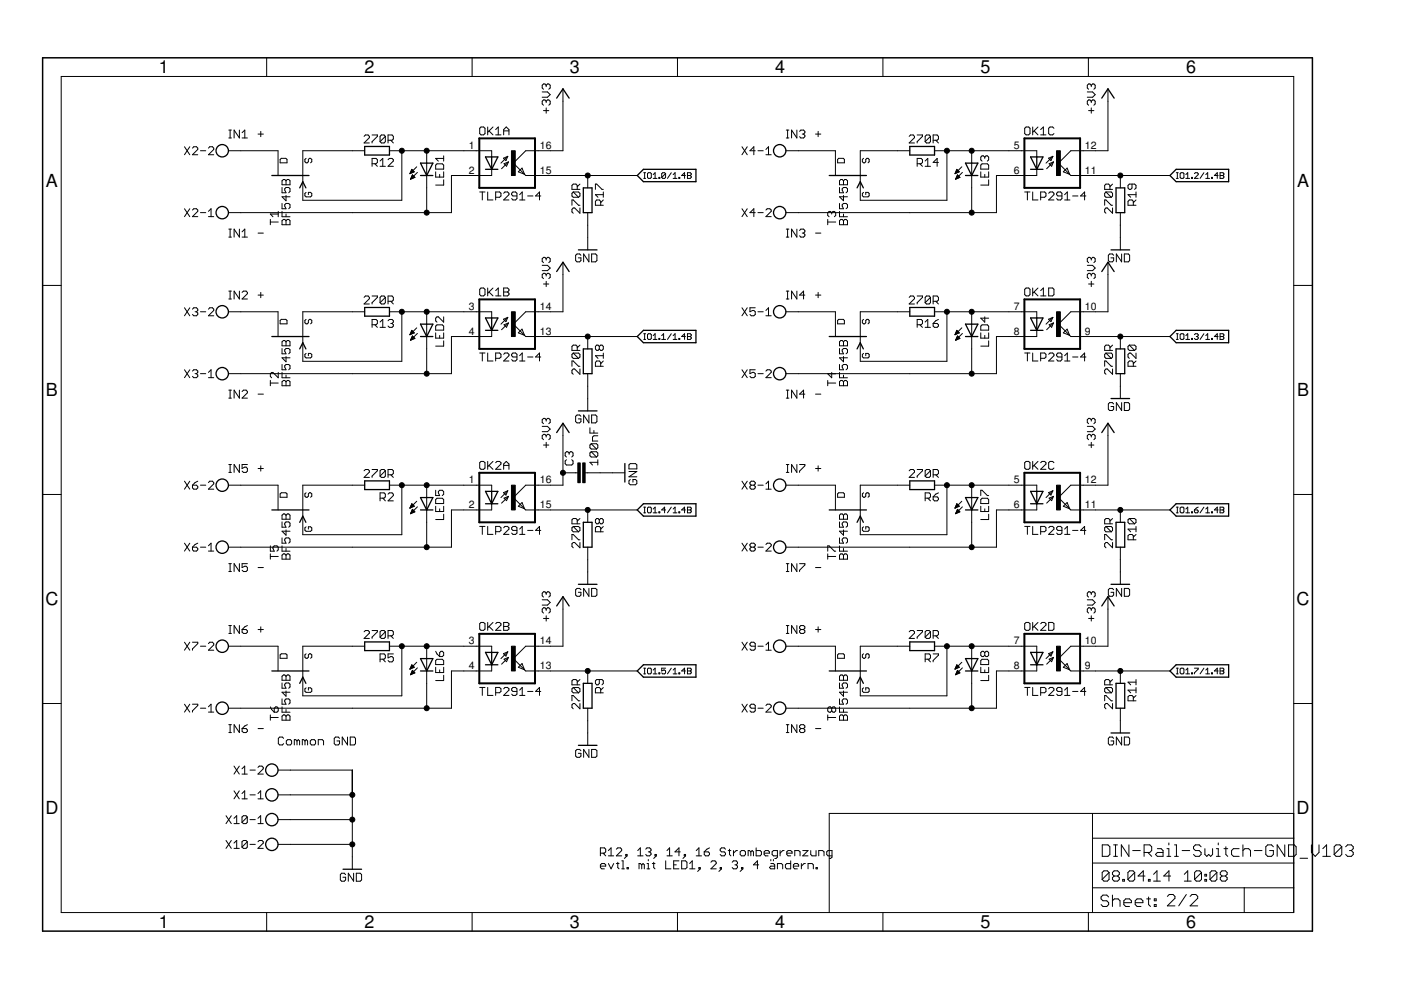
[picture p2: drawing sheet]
<svg xmlns="http://www.w3.org/2000/svg" width="297mm" height="210mm" viewBox="0 0 297 210" stroke-linecap="round" stroke-linejoin="round" font-family="sans-serif">
<defs><g id="words">
<g font-size="3.8">
<text x="33.7" y="15.6">1</text>
<text x="77.3" y="15.6">2</text>
<text x="120.8" y="15.6">3</text>
<text x="164.4" y="15.6">4</text>
<text x="207.9" y="15.6">5</text>
<text x="251.5" y="15.6">6</text>
<text x="9.7" y="39.7">A</text>
<text x="275" y="39.7">A</text>
<text x="9.7" y="84">B</text>
<text x="275" y="84">B</text>
<text x="9.6" y="128.3">C</text>
<text x="274.9" y="128.3">C</text>
<text x="9.6" y="172.7">D</text>
<text x="274.9" y="172.7">D</text>
<text x="33.7" y="196.8">1</text>
<text x="77.3" y="196.8">2</text>
<text x="120.8" y="196.8">3</text>
<text x="164.4" y="196.8">4</text>
<text x="207.9" y="196.8">5</text>
<text x="251.5" y="196.8">6</text>
</g>
<g font-size="2.2">
<text x="99.4" y="31.6">1</text>
<text x="114.5" y="31.6">16</text>
<text x="214.9" y="31.6">5</text>
<text x="230" y="31.6">12</text>
<text x="99.4" y="36.8">2</text>
<text x="114.5" y="36.8">15</text>
<text x="214.9" y="36.8">6</text>
<text x="230" y="36.8">11</text>
<text x="99.4" y="65.7">3</text>
<text x="114.5" y="65.7">14</text>
<text x="214.9" y="65.7">7</text>
<text x="230" y="65.7">10</text>
<text x="99.4" y="71">4</text>
<text x="114.5" y="71">13</text>
<text x="214.9" y="71">8</text>
<text x="230" y="71">9</text>
<text x="99.4" y="102.5">1</text>
<text x="99.4" y="107.8">2</text>
<text x="114.5" y="107.8">15</text>
<text x="114.5" y="102.5">16</text>
<text x="214.9" y="102.5">5</text>
<text x="214.9" y="107.8">6</text>
<text x="230" y="107.8">11</text>
<text x="230" y="102.5">12</text>
<text x="99.4" y="136.6">3</text>
<text x="114.5" y="136.6">14</text>
<text x="214.9" y="136.6">7</text>
<text x="230" y="136.6">10</text>
<text x="99.4" y="141.9">4</text>
<text x="114.5" y="141.9">13</text>
<text x="214.9" y="141.9">8</text>
<text x="230" y="141.9">9</text>
</g>
</g></defs>
<g fill="none" stroke="#000" stroke-width=".21">
<path d="M13 16.2h261.3v177.3h-261.3zM56.5 12.3v3.9M100.1 12.3v3.9M115 19.5h1.1l.5 .6-.5 .5h-1.1M115.8 18.1v.3M115.8 18.1l-.3-.3h-.3l-.2 .3v.5l.2 .3M115.8 18.1l.3-.3h.3l.2 .3v.5l-.2 .3M119.4 18.8v13.2h-7.9l-2.7 2.6 2.7 2.6h23.6M143.6 12.3v3.9M187.2 12.3v3.9M230.5 19.5h1.1l.6 .6-.6 .5h-1.1M230.8 12.3v3.9"/>
<path d="M231.4 18.1l-.3-.3h-.3l-.3 .3v.5l.3 .3M231.4 18.1l.2-.3h.3l.3 .3v.5l-.3 .3M231.4 18.1v.3M234.9 18.8v13.2h-7.9l-2.6 2.6 2.6 2.6h21.1M39.1 31.1l1.1 1.7M40.2 31.1l-1.1 1.7M40.8 31.4l.3-.3h.6l.2 .3v.3l-1.1 1.1h1.1M42.5 32h1.1M44.2 31.4l.3-.3h.5l.3 .3v.3l-1.1 1.1h1.1M48.4 32h10.5v5.2M48.5 29.3h.6M48.5 27.6h.6"/>
<path d="M48.8 27.6v1.7M50.8 27.6v1.7l-1.2-1.7v1.7M51.3 28.1l.6-.5v1.7M51.3 29.3h1.2M54.7 28.4h1.1M55.3 27.9v1.1M59.4 33.8l.2-.2h1l.3 .2v.7h-1.5zM59.8 38.3l.3-.2h.3l.2 .2 .3-.2h.3l.3 .2v.9h-1.7zM59.8 39.8v1.1h.8l-.2-.6v-.3l.2-.2h.6l.3 .2v.6l-.3 .3M60.6 38.3v.9M64.9 33.6l-.3 .2v.5l.3 .2 .5-.2v-.5l.2-.2 .5 .2v.5l-.3 .2M77.2 28.9l.3-.3h.5l.3 .3v.3l-1.1 1.1h1.1"/>
<path d="M77.3 32h-13.1v10.5h21v-10.5M78.9 28.6h1.1v.3l-1.1 1.1v.3M78.9 34.7h.8l.3-.3v-.5l-.3-.3h-.8v1.7M79.5 34.7l.5 .6M80.6 34.1l.6-.5v1.7M80.6 35.3h1.1M81.7 28.9v1.1l-.3 .3h-.5l-.3-.3M81.7 28.9l-.3-.3h-.5l-.3 .3v1.1M81.7 28.9l-1.1 1.1M82.3 29.7h.8l.3-.2v-.6l-.3-.3h-.8v1.7M82.3 33.9l.2-.3h.6l.3 .3v.2l-1.1 1.2h1.1M82.6 32h21.6v1.3"/>
<path d="M82.8 29.7l.6 .6M87 36.7h.1M87 36.6h.4M87.1 36.5h.6M87.1 38h.1M87.1 37.9h.3M87.1 36.4h.7M87.2 36.2h.4M87.2 37.7h.5M87.2 37.6h.7M87.2 36.1h.3M87.3 36h.1"/>
<path d="M87.3 37.5h.5M87.3 35.9l.5 .5-.9 .4zM87.3 37.4h.4M87.4 37.2h.2M87.4 37.1h.1M87.4 37.1l-.4 .9M87.4 37.1l.6 .5-1 .4M88.3 35.4l-1.4 1.4M88.5 36.6l-1.5 1.4M90.5 32v13.1M92.4 36.4v1.1h1.7v-1.1M92.6 34.7h1.2l.3 .3v.9h-1.7v-.9z"/>
<path d="M93.2 37v.5M94.1 33.6h-1.7l.5 .6M94.1 38.1v1.1h-1.7M94.1 33v1.2M101.7 27.2l.3-.3h.5l.3 .3v1.1l-.3 .3h-.5l-.3-.3zM103.4 26.9v1.7M103.7 27.7l.8 .9M104.2 35.9v1.3h-8.5v7.9h-47.3M104.5 26.9l-1.1 1.1M105.1 28.6h1.1M105.1 27.5l.5-.6v1.7M106.7 33.5l1-.4-.4 1z"/>
<path d="M106.8 28.6v-1.1l.5-.6 .6 .6v1.1M106.8 27.7h1.1M106.9 34.7l.9-.4-.4 .9zM107.7 33.1l-1.5 1.5M107.8 34.3l-1.5 1.5M110.7 35.6l.5 1.4-1.3-.6zM115.2 23.5h1.2M115.8 21.5v.3M115.8 22.9v1.1M115.8 21.5l-.3-.3h-.3l-.2 .3v.5l.2 .3M115.8 21.5l.3-.3h.3l.2 .3v.5l-.2 .3M123 39l-.6 .6"/>
<path d="M124.6 37.2v2.6M136.5 37.8h.4M136.5 36.6h.4M136.7 36.6v1.2M137.5 36.6h.4l.2 .2v.8l-.2 .2h-.4l-.2-.2v-.8zM138.5 37l.4-.4v1.2M138.5 37.8h.8M139.7 37.6h.2v.2h-.2zM141.1 36.8v.8l-.2 .2h-.4l-.2-.2M141.1 36.8l-.2-.2h-.4l-.2 .2v.8M141.1 36.8l-.8 .8M142.3 36.6l-.8 1.2"/>
<path d="M142.7 37.8h.8M142.7 37l.4-.4v1.2M143.9 37.6h.2v.2h-.2zM145.3 37.2h-.8l.6-.6v1.2M145.8 36.6h.5l.3 .2-.3 .4 .3 .4-.3 .2h-.5zM145.8 37.2h.5M157.3 31.1l1.1 1.7M158.4 31.1l-1.1 1.7M160.1 32h-1.1l.8-.9v1.7M160.7 32h1.1M162.4 32.8h1.1M162.4 31.7l.5-.6v1.7"/>
<path d="M166.6 32h10.5v5.2M166.7 29.3h.6M166.7 27.6h.6M167 27.6v1.7M169 27.6v1.7l-1.2-1.7v1.7M169.5 27.9l.3-.3h.6l.2 .3v.2l-.2 .3M170.1 28.4h.3M170.4 28.4l.2 .3v.3l-.2 .3h-.6l-.3-.3M172.9 28.4h1.1M173.5 27.9v1.1M177.6 33.8l.2-.2h1l.2 .2v.7h-1.4zM178 39.8v1.1h.8l-.2-.9 .2-.2h.6l.3 .2v.6l-.3 .3"/>
<path d="M178 38.3l.3-.2h.3l.2 .2 .3-.2h.3l.3 .2v.9h-1.7zM178.8 38.3v.9M183.1 33.6l-.3 .2v.5l.5 .2 .3-.2v-.5l.4-.2 .3 .2v.5l-.3 .2M192.8 28.9l.2-.3h.6l.3 .3v.3l-1.1 1.1h1.1M192.9 32h-10.5v10.5h18.4v-10.5M194.5 28.6h1.1v.3l-1.1 1.1v.3M194.5 34.7h.8l.3-.3v-.5l-.3-.3h-.8v1.7M195 34.7l.6 .6M196.2 35.3h1.1M196.2 34.1l.5-.5v1.7M197.3 28.9v1.1l-.3 .3h-.6l-.2-.3M197.3 28.9l-.3-.3h-.6l-.2 .3v1.1"/>
<path d="M197.3 28.9l-1.1 1.1M197.8 29.7h.9l.3-.2v-.6l-.3-.3h-.9v1.7M198.1 32h21.7v1.3M198.4 29.7l.6 .6M199 34.4h-1.2l.9-.8v1.7M202.5 36.7h.2M202.6 36.6h.4M202.6 38h.1M202.6 36.5h.7M202.7 37.9h.2M202.7 36.4h.6M202.7 37.7h.5"/>
<path d="M202.7 36.2h.5M202.8 37.6h.7M202.8 36.1h.3M202.8 37.5h.6M202.8 36h.1M202.9 35.9l.5 .5-.9 .4zM202.9 37.4h.4M202.9 37.2h.3M203 37.1h.1M203 37.1l-.4 .9M203 37.1l.5 .5M203.5 37.6l-.9 .4"/>
<path d="M203.9 35.4l-1.4 1.4M204 36.6l-1.4 1.4M206 32v13.1M207.9 36.4v1.1h1.7v-1.1M208.2 34.7h1.1l.3 .3v.9h-1.7v-.9zM208.8 33.3l.3-.3h.2l.3 .3v.6l-.3 .3M208.8 33.3l-.3-.3h-.3l-.3 .3v.6l.3 .3M208.8 33.3v.3M208.8 37v.5M209.6 38.1v1.1h-1.7M217.3 27.2l.3-.3h.5l.3 .3v1.1l-.3 .3h-.5l-.3-.3zM218.9 26.9v1.7"/>
<path d="M219.2 27.7l.9 .9M219.8 35.9v1.3h-8.5v7.9h-44.7M220.1 26.9l-1.2 1.1M220.6 28.6h1.2M220.6 27.5l.6-.6v1.7M222.3 33.5l.9-.4-.4 1zM222.4 34.7l1-.4-.4 .9zM223.2 33.1l-1.4 1.5M223.4 34.3l-1.5 1.5M223.5 27.2l-.3-.3h-.6l-.3 .3v1.1l.3 .3h.6l.3-.3M225.4 36.4l.9-.8 .5 1.4zM230.8 23.5h1.1"/>
<path d="M231.4 21.5l-.3-.3h-.3l-.3 .3v.5l.3 .3M231.4 21.5l.2-.3h.3l.3 .3v.5l-.3 .3M231.4 21.5v.3M231.4 22.9v1.1M235.9 39l-.6 .6M237.5 37.2v2.6M240 39v.9l-.3 .3h-.3l-.2-.3v-.6l.2-.3h1.2l.3 .3v.6l-.3 .3M249.4 37.8h.4M249.4 36.6h.4M249.6 36.6v1.2M250.2 36.8l.2-.2h.4l.2 .2v.8l-.2 .2h-.4l-.2-.2zM251.4 37.8h.8"/>
<path d="M251.4 37l.4-.4v1.2M252.6 37.6h.2v.2h-.2zM253.2 36.8l.2-.2h.5l.1 .2v.2l-.8 .8h.8M255.2 36.6l-.8 1.2M255.7 37.8h.8M255.7 37l.4-.4v1.2M256.9 37.6h.2v.2h-.2zM258.3 37.2h-.8l.6-.6v1.2M258.7 36.6h.6l.2 .2-.2 .4 .2 .4-.2 .2h-.6zM258.7 37.2h.6M39.1 44.3l1.1 1.6M40.2 44.3l-1.1 1.6"/>
<path d="M40.8 44.5l.3-.2h.6l.2 .2v.3l-1.1 1.1h1.1M42.5 45.1h1.1M44.2 45.9h1.1M44.2 44.8l.5-.5v1.6M48.5 50.3h.6M48.5 48.6h.6M48.8 48.6v1.7M50.8 48.6v1.7l-1.2-1.7v1.7M51.3 49.1l.6-.5v1.7M51.3 50.3h1.2M54.7 49.4h1.1M57.3 47.1h1.7"/>
<path d="M57.3 46.5v1.1M59 45.4h-1.7l.6 .6M59 44.8v1.2M59.8 46.8l.3-.3h.3l.2 .3 .3-.3h.3l.3 .3v.8h-1.7zM59.8 43.1v1.2h.8l-.2-.6v-.3l.2-.3h.6l.3 .3v.6l-.3 .3M59.8 44.8v1.2h1.7M60.6 41.4v1.2l-.8-.9h1.7M60.6 45.4v.6M60.6 46.8v.8M64.9 40.8l-.3 .2v.5l.3 .2h.9l.3-.2v-.5l-.3-.2h-.4v.5M101.7 40.7h1.1M102.3 40.7v1.7"/>
<path d="M103.4 40.7v1.7h1.1M105.1 41.8h.8l.3-.2v-.6l-.3-.3h-.8v1.7M106.8 41l.3-.3h.5l.3 .3v.3l-1.1 1.1h1.1M109.6 41.6h-.8l-.3-.3v-.3l.3-.3h.5l.3 .3v1.1l-.3 .3h-.5l-.3-.3M110.2 42.4h1.1M110.2 41.3l.5-.6v1.7M111.9 41.6h1.1M114.7 41.6h-1.1l.8-.9v1.7M115 56.3h1.1l.5 .5-.5 .6h-1.1M115.8 54.9v.2M115.8 58.2v.3M115.8 59.6v1.2"/>
<path d="M115.8 54.9l-.3-.3h-.3l-.2 .3v.5l.2 .3M115.8 58.2l-.3-.2h-.3l-.2 .2v.6l.2 .3M115.8 54.9l.3-.3h.3l.2 .3v.5l-.2 .3M115.8 58.2l.3-.2h.3l.2 .2v.6l-.2 .3M119.4 55.6v10.5h-7.9l-2.7 2.6 2.7 2.7h23.6M121.3 43.5v-1.1h.2l1.2 1.1h.3M121.5 40.7h1.2l.3 .3v.6l-.3 .2M121.5 40.7l-.2 .3v.6l.2 .2h1.2M121.5 40.7l1.2 1.1M122.4 40.2v-.9l-.3-.3h-.6l-.2 .3v.9h1.7M123 44.1v1.1l-1.2-1.1h-.3l-.2 .3v.5l.2 .3M123.2 54.1l-.3-.3h-.6l-.3 .3v1.1l.3 .3h.6l.3-.3v-.5h-.6"/>
<path d="M124.6 45.1v7.9M124.9 53.8v1.7l-1.2-1.7v1.7M125.4 53.8h.9l.3 .3v1.1l-.3 .3h-.9zM126.2 40.2v-1.2h.3l1.1 1.2h.3M127.4 43.5v-.8l-.3-.3h-.6l-.3 .3v.8h1.7M127.9 42.4l-.5 .6M127.9 41.3h-1.7l.6 .5M127.9 40.7v1.1M157.3 44.3l1.1 1.6M158.4 44.3l-1.1 1.6M160.1 45.1h-1.1l.8-.8v1.6M160.7 45.1h1.1"/>
<path d="M162.4 44.5l.3-.2h.5l.3 .2v.3l-1.1 1.1h1.1M166.7 50.3h.6M166.7 48.6h.6M167 48.6v1.7M169 48.6v1.7l-1.2-1.7v1.7M169.5 48.9l.3-.3h.6l.2 .3v.2l-.2 .3M170.1 49.4h.3M170.4 49.4l.2 .3v.3l-.2 .3h-.6l-.3-.3M172.9 49.4h1.1M175.5 47.1h1.7M175.5 46.5v1.1M176.3 45.1l-.2-.3h-.3l-.3 .3v.6l.3 .3"/>
<path d="M176.3 45.1l.3-.3h.3l.3 .3v.6l-.3 .3M176.3 45.1v.3M178 46.8l.3-.3h.3l.2 .3 .3-.3h.3l.3 .3v.8h-1.7zM178 44.8v1.2h1.7M178 43.1v1.2h.8l-.2-.9 .2-.3h.6l.3 .3v.6l-.3 .3M178.8 41.4v1.2l-.8-.9h1.7M178.8 45.4v.6M178.8 46.8v.8M183.1 40.8l-.3 .2v.5l.3 .2h.9l.3-.2v-.5l-.3-.2h-.4v.5M217.3 40.7h1.1M217.8 40.7v1.7M218.9 40.7v1.7h1.2"/>
<path d="M220.6 41.8h.9l.3-.2v-.6l-.3-.3h-.9v1.7M222.3 41l.3-.3h.6l.3 .3v.3l-1.2 1.1h1.2M225.1 41.6h-.8l-.3-.3v-.3l.3-.3h.6l.2 .3v1.1l-.2 .3h-.6l-.3-.3M225.7 42.4h1.1M225.7 41.3l.6-.6v1.7M227.4 41.6h1.1M230.2 41.6h-1.1l.9-.9v1.7M230.5 56.3h1.1l.6 .5-.6 .6h-1.1M231.4 54.9v.2M231.4 58.2v.3M231.4 59.6v1.2M231.4 54.9l-.3-.3h-.3l-.3 .3v.5l.3 .3"/>
<path d="M231.4 58.2l-.3-.2h-.3l-.3 .2v.6l.3 .3M231.4 54.9l.2-.3h.3l.3 .3v.5l-.3 .3M231.4 58.2l.2-.2h.3l.3 .2v.6l-.3 .3M234.2 43.5v-1.1h.3l1.1 1.1h.3M234.5 40.7h1.1l.3 .3v.6l-.3 .2M234.5 40.7l-.3 .3v.6l.3 .2h1.1M234.5 40.7l1.1 1.1M234.9 55.6v10.5h-7.9l-2.6 2.6 2.6 2.7h21.1M235.3 40.2v-.9l-.3-.3h-.5l-.3 .3v.9h1.7M235.9 44.1v1.1l-1.1-1.1h-.3l-.3 .3v.5l.3 .3M236.1 54.1l-.3-.3h-.5l-.3 .3v1.1l.3 .3h.5l.3-.3v-.5h-.6M237.5 45.1v7.9"/>
<path d="M237.8 53.8v1.7l-1.1-1.7v1.7M238.4 53.8h.8l.3 .3v1.1l-.3 .3h-.8zM240.3 43.5v-.8l-.3-.3h-.6l-.2 .3v.8h1.7M240.9 41.3h-1.7l.5 .5M240.9 42.4l-.6 .6M240.9 40.7v1.1M9 60.5h4M39.1 78.4l1.1 1.7M39.1 65.3l1.1 1.7M40.2 78.4l-1.1 1.7M40.2 65.3l-1.1 1.7M40.8 78.7l.3-.3h.6l.2 .3v.3l-.2 .2"/>
<path d="M40.8 65.6l.3-.3h.6l.2 .3v.2l-.2 .3M41.4 79.2h.3M41.4 66.1h.3M41.7 79.2l.2 .3v.3l-.2 .3h-.6l-.3-.3M41.7 66.1l.2 .3v.3l-.2 .3h-.6l-.3-.3M42.5 79.2h1.1M42.5 66.1h1.1M44.2 79l.5-.6v1.7M44.2 65.6l.3-.3h.5l.3 .3v.2l-1.1 1.2h1.1M48.4 66.1h10.5v5.3M48.5 63.4h.6M48.5 61.7h.6"/>
<path d="M48.8 61.7v1.7M50.8 61.7v1.7l-1.2-1.7v1.7M51.3 62l.3-.3h.6l.3 .3v.3l-1.2 1.1h1.2M54.7 62.6h1.1M55.3 62v1.1M59 79v1.1l-1.1-1.1h-.3l-.3 .2v.6l.3 .3M59.4 67.9l.2-.2h1l.3 .2v.8h-1.5zM59.8 72.5l.3-.3h.3l.2 .3 .3-.3h.3l.3 .3v.8h-1.7zM59.8 73.9v1.1h.8l-.2-.6v-.2l.2-.3h.6l.3 .3v.5l-.3 .3M59.8 77.3v1.1h.8l-.2-.6v-.2l.2-.3h.6l.3 .3v.5l-.3 .3M59.8 79v1.1h1.7M60.6 72.5v.8"/>
<path d="M60.6 75.6v1.1l-.8-.8h1.7M60.6 79.5v.6M64.9 67.7l-.3 .2v.5l.3 .3 .5-.3v-.5l.2-.2 .5 .2v.5l-.3 .3M64.9 74.9l-.3 .3v.4l.3 .3h.9l.3-.3v-.4l-.3-.3h-.4v.5M77.2 63.1l.3-.3h.5l.3 .3v.2l-1.1 1.2h1.1M77.3 66.1h-13.1v10.5h21v-10.5M78.9 62.8h1.1v.3l-1.1 1.1v.3M78.9 68.9h.8l.3-.3v-.6l-.3-.3h-.8v1.7M79.5 68.9l.5 .5M80.6 68.3l.6-.6v1.7M80.6 69.4h1.1M81.7 63.1l-.3-.3h-.5l-.3 .3v1.1"/>
<path d="M81.7 63.1v1.1l-.3 .3h-.5l-.3-.3M81.7 63.1l-1.1 1.1M82.3 63.9h.8l.3-.3v-.5l-.3-.3h-.8v1.7M82.3 68l.2-.3h.6l.3 .3v.3l-.3 .3M82.6 66.1h21.6v1.3M82.8 63.9l.6 .6M82.8 68.6h.3M83.1 68.6l.3 .3v.2l-.3 .3h-.6l-.2-.3M86.9 71h.1M87 70.8h.2M87 70.7h.5M87.1 72.1h.1"/>
<path d="M87.1 70.6h.7M87.1 72h.4M87.1 70.5h.6M87.2 71.8h.6M87.2 70.3h.4M87.2 71.7h.7M87.2 70.2h.3M87.3 70.1h.1M87.3 71.6h.5M87.3 70l.5 .6-.9 .4zM87.3 71.5h.4M87.4 71.3h.1"/>
<path d="M87.4 71.2l.6 .6-1 .3zM88.3 69.5l-1.4 1.5M88.5 70.7l-1.5 1.4M90.5 66.1v13.1M92.4 69.2l.2-.3h1.2l.3 .3v.8h-1.7zM92.4 70.6v1.1h1.7v-1.1M93.2 71.1v.6M94.1 67.2v1.1l-1.2-1.1h-.3l-.2 .3v.5l.2 .3M94.1 72.3v1.1h-1.7M101.7 74.8h1.1M102 61.1h.5l.3 .2v1.2l-.3 .2h-.5l-.3-.2v-1.2zM102.3 74.8v1.7"/>
<path d="M103.4 61.1v1.6M103.4 74.8v1.7h1.1M103.7 61.9l.8 .8M104.2 70v1.4h-8.5v7.8h-47.3M104.5 61.1l-1.1 1.1M105.1 76h.8l.3-.3v-.6l-.3-.3h-.8v1.7M105.1 62.7h1.1M105.1 61.6l.5-.5v1.6M106.7 67.7l1-.4-.4 .9zM106.8 61.1h.8l.3 .2v.3l-.3 .3 .3 .3v.3l-.3 .2h-.8zM106.8 75.1l.3-.3h.5l.3 .3v.3l-1.1 1.1h1.1M106.8 61.9h.8"/>
<path d="M106.9 68.9l.9-.4-.4 .9zM107.7 67.3l-1.5 1.4M107.8 68.5l-1.5 1.4M109.6 75.7h-.8l-.3-.3v-.3l.3-.3h.5l.3 .3v1.1l-.3 .3h-.5l-.3-.3M110.2 75.4l.5-.6v1.7M110.2 76.5h1.1M110.7 69.8l.5 1.3-1.3-.5zM111.9 75.7h1.1M114.7 75.7h-1.1l.8-.9v1.7M115.2 60.2h1.2M121.3 77.7v-1.2h.2l1.2 1.2h.3M121.5 74.9h1.2l.3 .2v.6l-.3 .3"/>
<path d="M121.5 74.9l-.2 .2v.6l.2 .3h1.2M121.5 74.9l1.2 1.1M122.4 74.3v-.9l-.3-.2h-.6l-.2 .2v.9h1.7M123 78.2v1.2l-1.2-1.2h-.3l-.2 .3v.6l.2 .3M123 73.2l-.6 .5M124.6 71.4v2.6M124.6 79.2v7.9M127.1 73.4l-.3-.2h-.3l-.3 .2v.6l.3 .3h.3l.3-.3M127.1 73.4l.3-.2h.2l.3 .2v.6l-.3 .3h-.2l-.3-.3M127.1 73.4v.6M127.4 77.7v-.9l-.3-.3h-.6l-.3 .3v.9h1.7M127.9 74.9v1.1"/>
<path d="M127.9 76.5l-.5 .6M127.9 75.4h-1.7l.6 .6M136.5 72h.4M136.5 70.8h.4M136.7 70.8v1.2M137.5 70.8h.4l.2 .2v.8l-.2 .2h-.4l-.2-.2v-.8zM138.5 71.2l.4-.4v1.2M138.5 72h.8M139.7 71.8h.2v.2h-.2zM140.3 72h.8M140.3 71.2l.4-.4v1.2M142.3 70.8l-.8 1.2"/>
<path d="M142.7 71.2l.4-.4v1.2M142.7 72h.8M143.9 71.8h.2v.2h-.2zM145.3 71.4h-.8l.6-.6v1.2M145.8 70.8h.5l.3 .2-.3 .4 .3 .4-.3 .2h-.5zM145.8 71.4h.5M157.3 65.3l1.1 1.7M157.3 78.4l1.1 1.7M158.4 65.3l-1.1 1.7M158.4 78.4l-1.1 1.7M160.1 78.4h-1.1v.8l.8-.2 .3 .2v.6l-.3 .3h-.5l-.3-.3M160.1 65.3h-1.1v.8l.6-.3h.2l.3 .3v.6l-.3 .3h-.5l-.3-.3"/>
<path d="M160.7 79.2h1.1M160.7 66.1h1.1M162.4 78.7l.3-.3h.5l.3 .3v.3l-1.1 1.1h1.1M162.4 67h1.1M162.4 65.8l.5-.5v1.7M166.6 66.1h10.5v5.3M166.7 63.4h.6M166.7 61.7h.6M167 61.7v1.7M169 61.7v1.7l-1.2-1.7v1.7M170.6 62.6h-1.1l.9-.9v1.7M172.9 62.6h1.1"/>
<path d="M173.5 62v1.1M176.3 79v1.1l-.8-.9M177.6 67.9l.2-.2h1l.2 .2v.8h-1.4zM178 79v1.1h1.7M178 77.3v1.1h.8l-.2-.8 .2-.3h.6l.3 .3v.5l-.3 .3M178 73.9v1.1h.8l-.2-.8 .2-.3h.6l.3 .3v.5l-.3 .3M178 72.5l.3-.3h.3l.2 .3 .3-.3h.3l.3 .3v.8h-1.7zM178.8 75.6v1.1l-.8-.8h1.7M178.8 72.5v.8M178.8 79.5v.6M183.1 67.7l-.3 .2v.5l.5 .3 .3-.3v-.5l.4-.2 .3 .2v.5l-.3 .3M183.1 74.9l-.3 .3v.4l.3 .3h.9l.3-.3v-.4l-.3-.3h-.4v.5"/>
<path d="M192.8 63.1l.2-.3h.6l.3 .3v.2l-1.1 1.2h1.1M192.9 66.1h-10.5v10.5h18.4v-10.5M194.5 62.8h1.1v.3l-1.1 1.1v.3M194.5 68.9h.8l.3-.3v-.6l-.3-.3h-.8v1.7M195 68.9l.6 .5M196.2 69.4h1.1M196.2 68.3l.5-.6v1.7M197.3 63.1v1.1l-.3 .3h-.6l-.2-.3M197.3 63.1l-.3-.3h-.6l-.2 .3v1.1M197.3 63.1l-1.1 1.1M197.8 63.9h.9l.3-.3v-.5l-.3-.3h-.9v1.7M197.8 68.6h.9l.3 .3v.2l-.3 .3h-.6l-.3-.3z"/>
<path d="M198.1 66.1h21.7v1.3M198.4 63.9l.6 .6M199 67.7l-.6 .3-.6 .6M202.5 71h.1M202.5 70.8h.3M202.6 70.7h.5M202.6 70.6h.8M202.6 72.1h.1M202.7 72h.3M202.7 70.5h.6M202.7 71.8h.6M202.8 70.3h.4"/>
<path d="M202.8 71.7h.7M202.8 70.2h.2M202.8 71.6h.6M202.9 70.1h.1M202.9 70l.5 .6-.9 .4zM202.9 71.5h.3M202.9 71.3h.2M203 71.2l.5 .6-.9 .3zM203.9 69.5l-1.4 1.5M204 70.7l-1.4 1.4M206 66.1v13.1M207.9 70.6v1.1h1.7v-1.1"/>
<path d="M208.2 68.9h1.1l.3 .3v.8h-1.7v-.8zM208.8 67.2v1.1l-.9-.8h1.7M208.8 71.1v.6M209.6 72.3v1.1h-1.7M217.3 74.8h1.1M217.3 61.3l.3-.2h.5l.3 .2v1.2l-.3 .2h-.5l-.3-.2zM217.8 74.8v1.7M218.9 74.8v1.7h1.2M218.9 61.1v1.6M219.2 61.9l.9 .8M219.8 70v1.4h-8.5v7.8h-44.7M220.1 61.1l-1.2 1.1"/>
<path d="M220.6 76h.9l.3-.3v-.6l-.3-.3h-.9v1.7M220.6 62.7h1.2M220.6 61.6l.6-.5v1.6M222.3 67.7l.9-.4-.4 .9zM222.3 75.1l.3-.3h.6l.3 .3v.3l-1.2 1.1h1.2M222.3 61.1h.9l.3 .2v1.2l-.3 .2h-.9zM222.4 68.9l1-.4-.4 .9zM223.2 67.3l-1.4 1.4M223.4 68.5l-1.5 1.4M225.1 75.7h-.8l-.3-.3v-.3l.3-.3h.6l.2 .3v1.1l-.2 .3h-.6l-.3-.3M225.4 70.6l.9-.8 .5 1.3zM225.7 76.5h1.1"/>
<path d="M225.7 75.4l.6-.6v1.7M227.4 75.7h1.1M230.2 75.7h-1.1l.9-.9v1.7M230.8 60.2h1.1M234.2 77.7v-1.2h.3l1.1 1.2h.3M234.5 74.9h1.1l.3 .2v.6l-.3 .3M234.5 74.9l-.3 .2v.6l.3 .3h1.1M234.5 74.9l1.1 1.1M235.3 74.3v-.9l-.3-.2h-.5l-.3 .2v.9h1.7M235.9 78.2v1.2l-1.1-1.2h-.3l-.3 .3v.6l.3 .3M235.9 73.2l-.6 .5M237.5 71.4v2.6"/>
<path d="M237.5 79.2v5.3M239.4 73.2l1.2 1.1M239.4 73.2l-.2 .2v.6l.2 .3h1.2M239.4 73.2h1.2l.3 .2v.6l-.3 .3M240.3 77.7v-.9l-.3-.3h-.6l-.2 .3v.9h1.7M240.9 74.9v1.1l-1.2-1.1h-.3l-.2 .2v.6l.2 .3M240.9 76.5l-.6 .6M249.4 72h.4M249.4 70.8h.4M249.6 70.8v1.2M250.2 71l.2-.2h.4l.2 .2v.8l-.2 .2h-.4l-.2-.2zM251.4 72h.8"/>
<path d="M251.4 71.2l.4-.4v1.2M252.6 71.8h.2v.2h-.2zM253.2 71l.2-.2h.5l.1 .2-.1 .4M253.6 71.4h.3M253.9 71.4l.1 .2-.1 .4h-.5l-.2-.2M255.2 70.8l-.8 1.2M255.7 72h.8M255.7 71.2l.4-.4v1.2M256.9 71.8h.2v.2h-.2zM258.3 71.4h-.8l.6-.6v1.2M258.7 70.8h.6l.2 .2-.2 .4 .2 .4-.2 .2h-.6zM258.7 71.4h.6"/>
<path d="M274.3 60.5h4M44.2 80.1h1.1M48.5 84.4h.6M48.5 82.7h.6M48.5 98.5h.6M48.8 82.7v1.7M48.8 98.5v1.7M50.8 82.7v1.7l-1.2-1.7v1.7M50.8 98.5v1.7l-1.2-1.7v1.7M51.3 83l.3-.3h.6l.3 .3v.3l-1.2 1.1h1.2M52.5 98.5h-1.2v.8l.9-.3 .3 .3v.6l-.3 .3h-.6l-.3-.3M54.7 83.6h1.1"/>
<path d="M54.7 99.3h1.1M55.3 98.8v1.1M57.3 80.7v1.1M57.3 81.2h1.7M59.8 80.9l.3-.2h.3l.2 .2 .3-.2h.3l.3 .2v.9h-1.7zM60.6 80.9v.9M77.2 99.8l.3-.3h.5l.3 .3v.3l-1.1 1.1h1.1M78.9 99.5h1.1v.3l-1.1 1.1v.3M81.7 99.8l-.3-.3h-.5l-.3 .3v1.1M81.7 99.8v1.1l-.3 .3h-.5l-.3-.3M81.7 99.8l-1.1 1.1M102 97.8h.5l.3 .3v1.1l-.3 .3h-.5l-.3-.3v-1.1z"/>
<path d="M103.4 97.8v1.7M103.7 98.7l.8 .8M104.5 97.8l-1.1 1.2M105.1 98.1l.3-.3h.5l.3 .3v.3l-1.1 1.1h1.1M106.8 99.5v-1.1l.5-.6 .6 .6v1.1M106.8 98.7h1.1M115 90.4h1.1l.5 .6-.5 .5h-1.1M115.2 94.4h1.2M115.8 89v.3M115.8 92.4v.3M115.8 93.8v1.1M115.8 89l-.3-.3h-.3l-.2 .3v.6l.2 .2"/>
<path d="M115.8 92.4l-.3-.3h-.3l-.2 .3v.5l.2 .3M115.8 89l.3-.3h.3l.2 .3v.6l-.2 .2M115.8 92.4l.3-.3h.3l.2 .3v.5l-.2 .3M119.4 89.7v13.2h-7.9l-2.7 2.6 2.7 2.6h23.6M120.1 97.5l-.3 .2v.6l.3 .3h1.1l.3-.3v-.6l-.3-.2M120.7 96.1l.2-.3h.3l.3 .3v.5l-.3 .3M120.7 96.1l-.3-.3h-.3l-.3 .3v.5l.3 .3M120.7 96.1v.2M123.2 88.3l-.3-.3h-.6l-.3 .3v1.1l.3 .3h.6l.3-.3v-.6h-.6M124.9 88v1.7l-1.2-1.7v1.7M125.1 90.7v1.1h1.6M125.3 94.1h1.2l.2 .3v.5l-.2 .3"/>
<path d="M125.3 95.8h1.2l.2 .3v.5l-.2 .3M125.3 95.8l-.2 .3v.5l.2 .3h1.2M125.3 94.1l-.2 .3v.5l.2 .3h1.2M125.3 95.8l1.2 1.1M125.3 94.1l1.2 1.1M125.4 88h.9l.3 .3v1.1l-.3 .3h-.9zM125.9 91.3v.5M126.7 98h-1.6l.5 .6M126.7 97.5v1.1M126.7 92.4h-.8l-.3 .3v.8h1.1M133.3 100h1.7l-1.7 1.1h1.7M133.6 98.3h1.1l.3 .3v.8h-1.7v-.8z"/>
<path d="M166.7 84.4h.6M166.7 82.7h.6M166.7 98.5h.6M167 82.7v1.7M167 98.5v1.7M169 82.7v1.7l-1.2-1.7v1.7M169 98.5v1.7l-1.2-1.7v1.7M169.5 98.5h1.1v.3l-1.1 1.1v.3M170.6 83.6h-1.1l.9-.9v1.7M172.9 83.6h1.1M172.9 99.3h1.1M173.5 98.8v1.1"/>
<path d="M175.5 81.2h1.7M175.5 80.7v1.1M178 80.9l.3-.2h.3l.2 .2 .3-.2h.3l.3 .2v.9h-1.7zM178.8 80.9v.9M192.8 99.8l.2-.3h.6l.3 .3v.3l-1.1 1.1h1.1M194.5 99.5h1.1v.3l-1.1 1.1v.3M197.3 99.8l-.3-.3h-.6l-.2 .3v1.1M197.3 99.8v1.1l-.3 .3h-.6l-.2-.3M197.3 99.8l-1.1 1.1M217.3 98.1l.3-.3h.5l.3 .3v1.1l-.3 .3h-.5l-.3-.3zM218.9 97.8v1.7M219.2 98.7l.9 .8"/>
<path d="M220.1 97.8l-1.2 1.2M220.6 98.1l.3-.3h.6l.3 .3v.3l-1.2 1.1h1.2M223.5 98.1l-.3-.3h-.6l-.3 .3v1.1l.3 .3h.6l.3-.3M230.5 90.4h1.1l.6 .6-.6 .5h-1.1M230.8 94.4h1.1M231.4 89v.3M231.4 92.4v.3M231.4 93.8v1.1M231.4 89l-.3-.3h-.3l-.3 .3v.6l.3 .2M231.4 92.4l-.3-.3h-.3l-.3 .3v.5l.3 .3M231.4 89l.2-.3h.3l.3 .3v.6l-.3 .2M231.4 92.4l.2-.3h.3l.3 .3v.5l-.3 .3"/>
<path d="M234.9 89.7v13.2h-7.9l-2.6 2.6 2.6 2.6h21.1M236.1 85.6l-.3-.2h-.5l-.3 .2v1.2l.3 .2h.5l.3-.2v-.6h-.6M237.8 85.4v1.6l-1.1-1.6v1.6M238.4 85.4h.8l.3 .2v1.2l-.3 .2h-.8zM9 104.8h4M39.1 115.2l1.1 1.6M39.1 102l1.1 1.7M40.2 115.2l-1.1 1.6M40.2 102l-1.1 1.7M40.8 102.9h.9l.2 .2v.3l-.2 .3h-.6l-.3-.3zM40.8 116h.9l.2 .3v.3l-.2 .2h-.6l-.3-.2zM41.9 115.2l-.5 .2-.6 .6"/>
<path d="M41.9 102l-.5 .3-.6 .6M42.5 116h1.1M42.5 102.9h1.1M44.2 115.7l.5-.5v1.6M44.2 102.3l.3-.3h.5l.3 .3v.3l-1.1 1.1h1.1M44.2 116.8h1.1M48.4 102.9h10.5v5.2M48.5 100.2h.6M48.5 119.5h.6M48.8 119.5v1.7M50.8 119.5v1.7l-1.2-1.7v1.7M52.5 119.5h-1.2v.8l.9-.2 .3 .2v.6l-.3 .3h-.6l-.3-.3"/>
<path d="M57.3 115.7v1.2h.8l-.2-.6v-.3l.2-.3h.6l.3 .3v.6l-.3 .3M57.3 117.4v1.2M57.3 118h1.7M59.4 104.7l.2-.2h1l.3 .2v.7h-1.5zM59.8 109.2l.3-.2h.3l.2 .2 .3-.2h.3l.3 .2v.9h-1.7zM59.8 110.7v1.1h.8l-.2-.6v-.3l.2-.2h.6l.3 .2v.6l-.3 .3M59.8 114v1.2h.8l-.2-.9 .2-.3h.6l.3 .3v.6l-.3 .3M59.8 115.7v1.2h1.7M59.8 117.7l.3-.3h.3l.2 .3 .3-.3h.3l.3 .3v.9h-1.7zM60.6 109.2v.9M60.6 112.4v1.1l-.8-.9h1.7M60.6 116.3v.6"/>
<path d="M60.6 117.7v.9M64.9 111.7l-.3 .2v.5l.3 .2h.9l.3-.2v-.5l-.3-.2h-.4v.5M64.9 104.5l-.3 .2v.5l.3 .2 .5-.2v-.5l.2-.2 .5 .2v.5l-.3 .2M77.3 102.9h-13.1v10.5h21v-10.5M80.6 105.6h.8l.3-.3v-.5l-.3-.3h-.8v1.7M81.2 105.6l.5 .6M82.3 100.7h.8l.3-.3v-.6l-.3-.3h-.8v1.7M82.3 104.8l.2-.3h.6l.3 .3v.3l-1.1 1.1h1.1M82.6 102.9h21.6v1.3M82.8 100.7l.6 .5M86.9 107.7h.1M87 107.6h.3"/>
<path d="M87 107.4h.6M87.1 107.3h.7M87.1 108.8h.1M87.1 108.7h.4M87.1 107.2h.6M87.2 107.1h.4M87.2 108.6h.6M87.2 108.5h.7M87.2 107h.2M87.3 108.3h.5M87.3 106.8l-.4 .9M87.3 106.8l.5 .5"/>
<path d="M87.3 106.8h.1M87.4 108.2h.3M87.4 108.1h.1M87.4 108l.6 .5-1 .4zM87.8 107.3l-.9 .4M88.3 106.3l-1.4 1.4M88.5 107.5l-1.5 1.4M90.5 102.9v13.1M92.4 103.9v1.2h.8l-.3-.9 .3-.3h.6l.3 .3v.6l-.3 .3M92.4 105.9l.2-.3h1.2l.3 .3v.9h-1.7zM92.4 107.3v1.2h1.7v-1.2M93.2 107.9v.6"/>
<path d="M94.1 109v1.2h-1.7M101.7 111.6h1.1M102.3 111.6v1.7M103.4 111.6v1.7h1.1M104.2 106.8v1.3h-8.5v7.9h-47.3M105.1 112.7h.8l.3-.2v-.6l-.3-.3h-.8v1.7M106.7 104.5l1-.4-.4 .9zM106.8 111.9l.3-.3h.5l.3 .3v.3l-1.1 1.1h1.1M106.9 105.6l.9-.4-.4 1zM107.7 104.1l-1.5 1.4M107.8 105.2l-1.5 1.5M109.6 112.5h-.8l-.3-.3v-.3l.3-.3h.5l.3 .3v1.1l-.3 .3h-.5l-.3-.3"/>
<path d="M109.9 107.3l.8-.7 .5 1.3zM110.2 112.2l.5-.6v1.7M110.2 113.3h1.1M111.9 112.5h1.1M114.7 112.5h-1.1l.8-.9v1.7M119.4 100.2h3.1M121.3 114.4v-1.1h.2l1.2 1.1h.3M121.5 111.6h1.2l.3 .3v.6l-.3 .3M121.5 111.6l-.2 .3v.6l.2 .3h1.2M121.5 111.6l1.2 1.2M122.4 111.1v-.9l-.3-.3h-.6l-.2 .3v.9h1.7M123 115v1.1l-1.2-1.1h-.3l-.2 .3v.5l.2 .3"/>
<path d="M123 109.9l-.6 .6M124.1 100.2h8.4M124.6 108.1v2.6M124.6 116v7.9M127.1 110.2l-.3-.3h-.3l-.3 .3v.6l.3 .3h.3l.3-.3M127.1 110.2l.3-.3h.2l.3 .3v.6l-.3 .3h-.2l-.3-.3M127.1 110.2v.6M127.4 112.8v-.9l-.3-.3h-.6l-.3 .3v.9h1.7M127.9 111.6l-.5 .6M133.6 101.7l-.3 .3v.5l.3 .3h1.1l.3-.3v-.5l-.3-.3h-.5v.5M136.5 108.7h.4M136.5 107.5h.4"/>
<path d="M136.7 107.5v1.2M137.5 107.5h.4l.2 .2v.8l-.2 .2h-.4l-.2-.2v-.8zM138.5 107.9l.4-.4v1.2M138.5 108.7h.8M139.7 108.5h.2v.2h-.2zM141.1 108.1h-.8l.6-.6v1.2M142.3 107.5l-.8 1.2M142.7 107.9l.4-.4v1.2M142.7 108.7h.8M143.9 108.5h.2v.2h-.2zM145.3 108.1h-.8l.6-.6v1.2M145.8 107.5h.5l.3 .2-.3 .4 .3 .4-.3 .2h-.5z"/>
<path d="M145.8 108.1h.5M157.3 102l1.1 1.7M157.3 115.2l1.1 1.6M158.4 102l-1.1 1.7M158.4 115.2l-1.1 1.6M159.3 116l-.3-.3v-.3l.3-.2h.5l.3 .2v.3l-.3 .3M159.3 102.9l-.3-.3v-.3l.3-.3h.5l.3 .3v.3l-.3 .3M159.3 102.9l-.3 .2v.3l.3 .3h.5l.3-.3v-.3l-.3-.2M159.3 116l-.3 .3v.3l.3 .2h.5l.3-.2v-.3l-.3-.3M159.3 116h.5M159.3 102.9h.5M160.7 116h1.1"/>
<path d="M160.7 102.9h1.1M162.4 115.4l.3-.2h.5l.3 .2v.3l-1.1 1.1h1.1M162.4 102.6l.5-.6v1.7M162.4 103.7h1.1M166.6 102.9h10.5v5.2M166.7 100.2h.6M166.7 119.5h.6M167 119.5v1.7M169 119.5v1.7l-1.2-1.7v1.7M169.5 119.5h1.1v.3l-1.1 1.1v.3M175.5 116.9v-1.2h.3l1.1 1.2h.3M175.5 117.4v1.2"/>
<path d="M175.5 118h1.7M177.6 104.7l.2-.2h1l.2 .2v.7h-1.4zM178 109.2l.3-.2h.3l.2 .2 .3-.2h.3l.3 .2v.9h-1.7zM178 110.7v1.1h.8l-.2-.9 .2-.2h.6l.3 .2v.6l-.3 .3M178 114v1.2h.8l-.2-.6v-.3l.2-.3h.6l.3 .3v.6l-.3 .3M178 115.7v1.2h1.7M178 117.7l.3-.3h.3l.2 .3 .3-.3h.3l.3 .3v.9h-1.7zM178.8 109.2v.9M178.8 112.4v1.1l-.8-.9h1.7M178.8 116.3v.6M178.8 117.7v.9M183.1 111.7l-.3 .2v.5l.3 .2h.9l.3-.2v-.5l-.3-.2h-.4v.5"/>
<path d="M183.1 104.5l-.3 .2v.5l.5 .2 .3-.2v-.5l.4-.2 .3 .2v.5l-.3 .2M192.9 102.9h-10.5v10.5h18.4v-10.5M196.2 105.6h.8l.3-.3v-.5l-.3-.3h-.8v1.7M196.7 105.6l.6 .6M197.8 100.7h.9l.3-.3v-.6l-.3-.3h-.9v1.7M197.8 105.3h.9l.3 .3v.3l-.3 .3h-.6l-.3-.3zM198.1 102.9h21.7v1.3M198.4 100.7l.6 .5M199 104.5l-.6 .3-.6 .5M202.5 107.7h.1M202.5 107.6h.3M202.6 107.4h.5"/>
<path d="M202.6 107.3h.8M202.6 108.8h.2M202.7 108.7h.4M202.7 107.2h.6M202.8 107.1h.3M202.8 108.6h.6M202.8 108.5h.7M202.8 107h.2M202.9 106.8h.1M202.9 108.3h.4M202.9 106.8l-.4 .9M202.9 106.8l.5 .5"/>
<path d="M202.9 108.2h.3M203 108.1h.1M203 108l.5 .5-.9 .4zM203.4 107.3l-.9 .4M203.9 106.3l-1.4 1.4M204 107.5l-1.4 1.4M206 102.9v13.1M207.9 105.9l.3-.3h1.1l.3 .3v.9h-1.7zM207.9 107.3v1.2h1.7v-1.2M207.9 105.1v-1.2h.3l1.1 1.2h.3M208.8 107.9v.6M209.6 109v1.2h-1.7"/>
<path d="M217.3 111.6h1.1M217.8 111.6v1.7M218.9 111.6v1.7h1.2M219.8 106.8v1.3h-8.5v7.9h-44.7M220.6 112.7h.9l.3-.2v-.6l-.3-.3h-.9v1.7M222.3 104.5l.9-.4-.4 .9zM222.3 111.9l.3-.3h.6l.3 .3v.3l-1.2 1.1h1.2M222.4 105.6l1-.4-.4 1zM223.2 104.1l-1.4 1.4M223.4 105.2l-1.5 1.5M225.1 112.5h-.8l-.3-.3v-.3l.3-.3h.6l.2 .3v1.1l-.2 .3h-.6l-.3-.3M225.4 107.3l.9-.7 .5 1.3z"/>
<path d="M225.7 112.2l.6-.6v1.7M225.7 113.3h1.1M227.4 112.5h1.1M230.2 112.5h-1.1l.9-.9v1.7M234.2 114.4v-1.1h.3l1.1 1.1h.3M234.5 111.6h1.1l.3 .3v.6l-.3 .3M234.5 111.6l-.3 .3v.6l.3 .3h1.1M234.5 111.6l1.1 1.2M235.3 111.1v-.9l-.3-.3h-.5l-.3 .3v.9h1.7M235.9 115v1.1l-1.1-1.1h-.3l-.3 .3v.5l.3 .3M235.9 109.9l-.6 .6M237.5 108.1v2.6"/>
<path d="M237.5 116v7.9M239.4 109.9l-.2 .3v.6l.2 .3h1.2M239.4 109.9h1.2l.3 .3v.6l-.3 .3M239.4 109.9l1.2 1.2M240.3 114.4v-.8l-.3-.3h-.6l-.2 .3v.8h1.7M240.9 111.6v1.2M240.9 113.3l-.6 .6M240.9 112.2h-1.7l.5 .6M249.4 108.7h.4M249.4 107.5h.4M249.6 107.5v1.2M250.2 107.7l.2-.2h.4l.2 .2v.8l-.2 .2h-.4l-.2-.2z"/>
<path d="M251.4 107.9l.4-.4v1.2M251.4 108.7h.8M252.6 108.5h.2v.2h-.2zM253.2 108.1h.7l.1 .4-.1 .2h-.5l-.2-.2zM254 107.5l-.8 .6M255.2 107.5l-.8 1.2M255.7 107.9l.4-.4v1.2M255.7 108.7h.8M256.9 108.5h.2v.2h-.2zM258.3 108.1h-.8l.6-.6v1.2M258.7 107.5h.6l.2 .2-.2 .4 .2 .4-.2 .2h-.6zM258.7 108.1h.6"/>
<path d="M274.3 104.8h4M39.1 136.2l1.1 1.7M40.2 136.2l-1.1 1.7M40.8 136.2h1.1v.3l-1.1 1.1v.3M42.5 137h1.1M44.2 136.5l.3-.3h.5l.3 .3v.2l-1.1 1.2h1.1M48.4 137h10.5v5.3M48.5 121.2h.6M48.5 134.3h.6M48.5 132.6h.6M48.8 132.6v1.7M50.8 132.6v1.7l-1.2-1.7v1.7"/>
<path d="M51.3 133.5h.9l.3 .3v.2l-.3 .3h-.6l-.3-.3zM52.5 132.6l-.6 .3-.6 .6M54.7 120.3h1.1M54.7 133.5h1.1M55.3 132.9v1.1M59.4 138.9l.2-.3h1l.3 .3v.7h-1.5zM64.9 138.6l-.3 .3v.4l.3 .3 .5-.3v-.4l.2-.3 .5 .3v.4l-.3 .3M77.2 134l.3-.3h.5l.3 .3v.2l-1.1 1.2h1.1M77.3 137h-13.1v10.5h21v-10.5M78.9 133.7h1.1v.3l-1.1 1.1v.3M80.6 139.8h.8l.3-.3v-.6l-.3-.3h-.8v1.7M81.2 139.8l.5 .5"/>
<path d="M81.7 134l-.3-.3h-.5l-.3 .3v1.1M81.7 134v1.1l-.3 .3h-.5l-.3-.3M81.7 134l-1.1 1.1M82.3 134.8h.8l.3-.3v-.5l-.3-.3h-.8v1.7M82.6 137h21.6v1.3M82.8 134.8l.6 .6M83.4 138.6h-1.1v.9l.8-.3 .3 .3v.5l-.3 .3h-.6l-.2-.3M90.5 137v13.2M92.4 138.1l.2 .5 .6 .6M93.2 138.4l.3-.3h.3l.3 .3v.5l-.3 .3h-.6zM102 132h.5l.3 .2v1.2l-.3 .2h-.5l-.3-.2v-1.2zM103.4 132v1.6"/>
<path d="M103.7 132.8l.8 .8M104.5 132l-1.1 1.1M105.1 132.2l.3-.2h.5l.3 .2v.3l-1.1 1.1h1.1M106.7 138.6l1-.4-.4 .9zM106.8 132h.8l.3 .2v.3l-.3 .3 .3 .3v.3l-.3 .2h-.8zM106.8 132.8h.8M106.9 139.8l.9-.4-.4 .9zM107.7 138.2l-1.5 1.4M107.8 139.4l-1.5 1.4M115 127.2h1.1l.5 .5-.5 .6h-1.1M115.2 131.1h1.2M115.8 125.8v.2"/>
<path d="M115.8 129.2v.2M115.8 130.6v1.1M115.8 125.8l-.3-.3h-.3l-.2 .3v.5l.2 .3M115.8 129.2l-.3-.3h-.3l-.2 .3v.5l.2 .3M115.8 125.8l.3-.3h.3l.2 .3v.5l-.2 .3M115.8 129.2l.3-.3h.3l.2 .3v.5l-.2 .3M119.4 126.5v10.5h-7.9l-2.7 2.6 2.7 2.7h23.6M123.2 125l-.3-.2h-.6l-.3 .2v1.2l.3 .2h.6l.3-.2v-.6h-.6M124.9 124.8v1.6l-1.2-1.6v1.6M125.4 124.8h.9l.3 .2v1.2l-.3 .2h-.9zM157.3 136.2l1.1 1.7M158.4 136.2l-1.1 1.7"/>
<path d="M160.1 137h-.8l-.3-.3v-.2l.3-.3h.5l.3 .3v1.1l-.3 .3h-.5l-.3-.3M160.7 137h1.1M162.4 136.7l.5-.5v1.7M162.4 137.9h1.1M166.6 137h10.5v5.3M166.7 121.2h.6M166.7 134.3h.6M166.7 132.6h.6M167 132.6v1.7M169 132.6v1.7l-1.2-1.7v1.7M169.8 133.5l-.3-.3v-.3l.3-.3h.6l.2 .3v.3l-.2 .3M169.8 133.5l-.3 .3v.2l.3 .3h.6l.2-.3v-.2l-.2-.3"/>
<path d="M169.8 133.5h.6M172.9 120.3h1.1M172.9 133.5h1.1M173.5 132.9v1.1M177.6 138.9l.2-.3h1l.2 .3v.7h-1.4zM183.1 138.6l-.3 .3v.4l.5 .3 .3-.3v-.4l.4-.3 .3 .3v.4l-.3 .3M192.8 134l.2-.3h.6l.3 .3v.2l-1.1 1.2h1.1M192.9 137h-10.5v10.5h18.4v-10.5M194.5 133.7h1.1v.3l-1.1 1.1v.3M196.2 139.8h.8l.3-.3v-.6l-.3-.3h-.8v1.7M196.7 139.8l.6 .5M197.3 134l-.3-.3h-.6l-.2 .3v1.1"/>
<path d="M197.3 134v1.1l-.3 .3h-.6l-.2-.3M197.3 134l-1.1 1.1M197.8 134.8h.9l.3-.3v-.5l-.3-.3h-.9v1.7M197.8 138.6h1.2v.3l-1.2 1.1v.3M198.1 137h21.7v1.3M198.4 134.8l.6 .6M206 137v13.2M208.2 139.8h1.1l.3 .3v.8h-1.7v-.8zM208.8 138.4l.3-.3h.2l.3 .3v.5l-.3 .3h-.2l-.3-.3M208.8 138.4l-.3-.3h-.3l-.3 .3v.5l.3 .3h.3l.3-.3M208.8 138.4v.5M217.3 132.2l.3-.2h.5l.3 .2v1.2l-.3 .2h-.5l-.3-.2z"/>
<path d="M218.9 132v1.6M219.2 132.8l.9 .8M220.1 132l-1.2 1.1M220.6 132.2l.3-.2h.6l.3 .2v.3l-1.2 1.1h1.2M222.3 138.6l.9-.4-.4 .9zM222.3 132h.9l.3 .2v1.2l-.3 .2h-.9zM222.4 139.8l1-.4-.4 .9zM223.2 138.2l-1.4 1.4M223.4 139.4l-1.5 1.4M230.5 127.2h1.1l.6 .5-.6 .6h-1.1M230.8 131.1h1.1M231.4 125.8v.2"/>
<path d="M231.4 129.2v.2M231.4 130.6v1.1M231.4 125.8l-.3-.3h-.3l-.3 .3v.5l.3 .3M231.4 129.2l-.3-.3h-.3l-.3 .3v.5l.3 .3M231.4 125.8l.2-.3h.3l.3 .3v.5l-.3 .3M231.4 129.2l.2-.3h.3l.3 .3v.5l-.3 .3M234.9 126.5v10.5h-7.9l-2.6 2.6 2.6 2.7h21.1M236.1 125l-.3-.2h-.5l-.3 .2v1.2l.3 .2h.5l.3-.2v-.6h-.6M237.8 124.8v1.6l-1.1-1.6v1.6M238.4 124.8h.8l.3 .2v1.2l-.3 .2h-.8zM9 149.2h4M39.1 149.3l1.1 1.7"/>
<path d="M40.2 149.3l-1.1 1.7M40.8 149.3h1.1v.3l-1.1 1.1v.3M42.5 150.2h1.1M44.2 149.9l.5-.6v1.7M44.2 151h1.1M48.5 155.3h.6M48.5 153.6h.6M48.8 153.6v1.7M50.8 153.6v1.7l-1.2-1.7v1.7M51.3 154.5h.9l.3 .3v.2l-.3 .3h-.6l-.3-.3zM52.5 153.6l-1.2 .9M54.7 154.5h1.1"/>
<path d="M57.3 151.6v1.1M57.3 152.1h1.7M57.3 149.9l.8 1.1M58.1 150.2l.3-.3h.3l.3 .3v.5l-.3 .3h-.6zM59.8 143.4l.3-.3h.3l.2 .3 .3-.3h.3l.3 .3v.8h-1.7zM59.8 144.8v1.1h.8l-.2-.5v-.3l.2-.3h.6l.3 .3v.5l-.3 .3M59.8 148.2v1.1h.8l-.2-.5v-.3l.2-.3h.6l.3 .3v.5l-.3 .3M59.8 149.9v1.1h1.7M59.8 151.8l.3-.2h.3l.2 .2 .3-.2h.3l.3 .2v.9h-1.7zM60.1 156.5l-.2-.2h-.6l-.3 .2v1.2l.3 .2h.6l.2-.2M60.6 143.4v.8M60.6 146.5v1.1l-.8-.8h1.7"/>
<path d="M60.6 150.4v.6M60.6 151.8v.9M60.7 157.1l.3-.3h.6l.2 .3v.6l-.2 .2h-.6l-.3-.2zM63 157.1l.2-.3 .3 .3v.8M63 157.1l-.3-.3h-.3v1.1M63 157.1v.8M64.7 157.1v.8M64.7 157.1l-.3-.3h-.3v1.1M64.7 157.1l.2-.3 .3 .3v.8M64.9 145.8l-.3 .3v.5l.3 .2h.9l.3-.2v-.5l-.3-.3h-.4v.5M65.8 157.1l.3-.3h.5l.3 .3v.6l-.3 .2h-.5l-.3-.2zM67.5 157.9v-1.1h.8l.3 .3v.8"/>
<path d="M72 156.5l-.3-.2h-.6l-.2 .2v1.2l.2 .2h.6l.3-.2v-.6h-.6M73.7 156.3v1.6l-1.1-1.6v1.6M74.3 156.3h.8l.3 .2v1.2l-.3 .2h-.8zM87 141.8h.1M87 141.7h.4M87.1 141.5h.6M87.1 141.4h.7M87.1 142.9h.2M87.1 142.8h.5M87.2 141.3h.5M87.2 142.7h.7M87.2 141.2h.3"/>
<path d="M87.2 142.6h.7M87.3 141.1h.1M87.3 140.9l.5 .6-.9 .4zM87.3 142.4h.4M87.4 142.3h.2M87.4 142.2h.1M87.4 142.1l-.4 1M87.4 142.1l.6 .6-1 .4M88.3 140.4l-1.4 1.5M88.5 141.6l-1.5 1.5M92.4 140.1l.2-.3h1.2l.3 .3v.8h-1.7zM92.4 141.5v1.1h1.7v-1.1"/>
<path d="M93.2 142v.6M94.1 143.2v1.1h-1.7M101.7 145.8h1.1M102.3 145.8v1.6M103.4 145.8v1.6h1.1M104.2 140.9v1.4h-8.5v7.9h-47.3M105.1 146.9h.8l.3-.3v-.6l-.3-.2h-.8v1.6M106.8 146l.3-.2h.5l.3 .2v.3l-1.1 1.1h1.1M109.6 146.6h-.8l-.3-.3v-.3l.3-.2h.5l.3 .2v1.2l-.3 .2h-.5l-.3-.2M109.9 141.5l.8-.8 .5 1.3zM110.2 146.3l.5-.5v1.6M110.2 147.4h1.1"/>
<path d="M111.9 146.6h1.1M114.7 146.6h-1.1l.8-.8v1.6M121.3 148.6v-1.1h.2l1.2 1.1h.3M121.5 145.8h1.2l.3 .2v.6l-.3 .3M121.5 145.8l-.2 .2v.6l.2 .3h1.2M121.5 145.8l1.2 1.1M122.4 145.2v-.8l-.3-.3h-.6l-.2 .3v.8h1.7M123 149.2v1.1l-1.2-1.1h-.3l-.2 .2v.6l.2 .3M123 144.1l-.6 .5M123.2 159.2l-.3-.3h-.6l-.3 .3v1.1l.3 .3h.6l.3-.3v-.6h-.6M124.6 142.3v2.6M124.6 150.2v7.8"/>
<path d="M124.9 158.9v1.7l-1.2-1.7v1.7M125.4 158.9h.9l.3 .3v1.1l-.3 .3h-.9zM127.1 144.1v.8l-.3 .3h-.3l-.3-.3v-.5l.3-.3h1.1l.3 .3v.5l-.3 .3M127.4 146.9v-.9l-.3-.2h-.6l-.3 .2v.9h1.7M127.9 145.8l-.5 .5M136.5 142.9h.4M136.5 141.7h.4M136.7 141.7v1.2M137.3 141.9l.2-.2h.4l.2 .2v.8l-.2 .2h-.4l-.2-.2zM138.5 142.1l.4-.4v1.2M138.5 142.9h.8M139.7 142.7h.2v.2h-.2z"/>
<path d="M141.1 141.7h-.8v.6l.4-.2 .4 .2v.4l-.2 .2h-.4l-.2-.2M142.3 141.7l-.8 1.2M142.7 142.1l.4-.4v1.2M142.7 142.9h.8M143.9 142.7h.2v.2h-.2zM145.3 142.3h-.8l.6-.6v1.2M145.8 141.7h.5l.3 .2-.3 .4 .3 .4-.3 .2h-.5zM145.8 142.3h.5M157.3 149.3l1.1 1.7M158.4 149.3l-1.1 1.7M160.1 150.2h-.8l-.3-.3v-.3l.3-.3h.5l.3 .3v1.1l-.3 .3h-.5l-.3-.3M160.7 150.2h1.1"/>
<path d="M162.4 149.6l.3-.3h.5l.3 .3v.3l-1.1 1.1h1.1M166.7 155.3h.6M166.7 153.6h.6M167 153.6v1.7M169 153.6v1.7l-1.2-1.7v1.7M169.8 154.5l-.3-.3v-.3l.3-.3h.6l.2 .3v.3l-.2 .3M169.8 154.5l-.3 .3v.2l.3 .3h.6l.2-.3v-.2l-.2-.3M169.8 154.5h.6M172.9 154.5h1.1M175.5 151.6v1.1M175.5 152.1h1.7M176.3 150.2l-.2-.3h-.3l-.3 .3v.5l.3 .3h.3l.2-.3"/>
<path d="M176.3 150.2l.3-.3h.3l.3 .3v.5l-.3 .3h-.3l-.3-.3M176.3 150.2v.5M178 143.4l.3-.3h.3l.2 .3 .3-.3h.3l.3 .3v.8h-1.7zM178 144.8v1.1h.8l-.2-.8 .2-.3h.6l.3 .3v.5l-.3 .3M178 148.2v1.1h.8l-.2-.8 .2-.3h.6l.3 .3v.5l-.3 .3M178 149.9v1.1h1.7M178 151.8l.3-.2h.3l.2 .2 .3-.2h.3l.3 .2v.9h-1.7zM178.8 143.4v.8M178.8 146.5v1.1l-.8-.8h1.7M178.8 150.4v.6M178.8 151.8v.9M183.1 145.8l-.3 .3v.5l.3 .2h.9l.3-.2v-.5l-.3-.3h-.4v.5"/>
<path d="M202.5 141.8h.1M202.6 141.7h.3M202.6 141.5h.6M202.6 142.9h.3M202.7 141.4h.6M202.7 141.3h.5M202.7 142.8h.5M202.8 142.7h.7M202.8 141.2h.3M202.8 142.6h.6M202.8 141.1h.2M202.9 140.9l.5 .6-.9 .4z"/>
<path d="M202.9 142.4h.4M202.9 142.3h.3M203 142.2h.1M203 142.1l-.4 1M203 142.1l.5 .6-.9 .4M203.9 140.4l-1.4 1.5M204 141.6l-1.4 1.5M207.9 141.5v1.1h1.7v-1.1M208.8 142v.6M209.6 143.2v1.1h-1.7M217.3 145.8h1.1M217.8 145.8v1.6"/>
<path d="M218.9 145.8v1.6h1.2M219.8 140.9v1.4h-8.5v7.9h-44.7M220.6 146.9h.9l.3-.3v-.6l-.3-.2h-.9v1.6M222.3 146l.3-.2h.6l.3 .2v.3l-1.2 1.1h1.2M225.1 146.6h-.8l-.3-.3v-.3l.3-.2h.6l.2 .2v1.2l-.2 .2h-.6l-.3-.2M225.4 141.5l.9-.8 .5 1.3zM225.7 146.3l.6-.5v1.6M225.7 147.4h1.1M227.4 146.6h1.1M230.2 146.6h-1.1l.9-.8v1.6M234.2 148.6v-1.1h.3l1.1 1.1h.3M234.5 145.8h1.1l.3 .2v.6l-.3 .3"/>
<path d="M234.5 145.8l-.3 .2v.6l.3 .3h1.1M234.5 145.8l1.1 1.1M235.3 145.2v-.8l-.3-.3h-.5l-.3 .3v.8h1.7M235.9 149.2v1.1l-1.1-1.1h-.3l-.3 .2v.6l.3 .3M235.9 144.1l-.6 .5M236.1 156.5l-.3-.2h-.5l-.3 .2v1.2l.3 .2h.5l.3-.2v-.6h-.6M237.5 142.3v2.6M237.5 150.2v5.2M237.8 156.3v1.6l-1.1-1.6v1.6M238.4 156.3h.8l.3 .2v1.2l-.3 .2h-.8zM240.3 148.6v-.9l-.3-.2h-.6l-.2 .2v.9h1.7M240.9 144.1v1.1"/>
<path d="M240.9 145.8v1.1M240.9 147.5l-.6 .5M240.9 146.3h-1.7l.5 .6M240.9 144.6h-1.7l.5 .6M249.4 142.9h.4M249.4 141.7h.4M249.6 141.7v1.2M250.2 141.9l.2-.2h.4l.2 .2v.8l-.2 .2h-.4l-.2-.2zM251.4 142.9h.8M251.4 142.1l.4-.4v1.2M252.6 142.7h.2v.2h-.2zM253.2 141.7h.8v.2l-.8 .8v.2"/>
<path d="M255.2 141.7l-.8 1.2M255.7 142.9h.8M255.7 142.1l.4-.4v1.2M256.9 142.7h.2v.2h-.2zM258.3 142.3h-.8l.6-.6v1.2M258.7 141.7h.6l.2 .2-.2 .4 .2 .4-.2 .2h-.6zM258.7 142.3h.6M274.3 149.2h4M47.9 173l1.1 1.6M47.9 178.2l1.1 1.7M49 173l-1.1 1.6M49 178.2l-1.1 1.7"/>
<path d="M49.6 167.7l1.1 1.7M49.6 162.4l1.1 1.7M49.6 173.5l.6-.5v1.6M49.6 178.8l.6-.6v1.7M49.6 174.6h1.1M49.6 179.9h1.1M50.7 167.7l-1.1 1.7M50.7 162.4l-1.1 1.7M51.3 168.3l.6-.6v1.7M51.3 163l.6-.6v1.7M51.3 169.4h1.1M51.3 164.1h1.1"/>
<path d="M52.4 173.2l-1.1 1.1M52.4 173.2v1.1l-.2 .3h-.6l-.3-.3M52.4 173.2l-.2-.2h-.6l-.3 .2v1.1M52.4 178.5l-.2-.3h-.6l-.3 .3v1.1M52.4 178.5v1.1l-.2 .3h-.6l-.3-.3M52.4 178.5l-1.1 1.1M53 168.5h1.1M53 163.3h1.1M53 173.8h1.1M53 179h1.1M54.7 169.4h1.1M54.7 168.3l.6-.6v1.7"/>
<path d="M54.7 173.5l.6-.5v1.6M54.7 162.7l.3-.3h.5l.3 .3v.3l-1.1 1.1h1.1M54.7 178.5l.3-.3h.5l.3 .3v.3l-1.1 1.1h1.1M54.7 174.6h1.1M58.9 168.5h15.8M58.9 163.3h15.8v21M58.9 173.8h15.8M58.9 179h15.8M150.4 179.8l-.5 .2-.6 .6M160.3 179.8v1.7h.9l.2-.3v-.6l-.2-.3h-.9M231.6 172.5v21M231.6 177.7h42.7"/>
<path d="M233.7 179.1h1.2l.4 .4v1.7l-.4 .4h-1.2zM236.1 179.1h.8M236.5 179.1v2.5M239.4 179.1v2.5l-1.7-2.5v2.5M245.4 179.9h.8l.4 .4v1.3h-1.2l-.4-.4 .4-.5h1.2M247.4 179.9h.4v1.7M247.8 178.7v.4M249 179.1h.4v2.5M254.7 179.5l-.4-.4h-.9l-.4 .4v.4l.4 .4h.9l.4 .4v.5l-.4 .4h-.9l-.4-.4M255.5 179.9v1.3l.4 .4 .4-.4 .4 .4 .4-.4v-1.3M257.9 179.9h.4v1.7M258.3 178.7v.4"/>
<path d="M259.5 179.9h.8M259.9 179.5v1.7l.4 .4M262.7 179.9h-1.2l-.4 .4v.9l.4 .4h1.2M263.5 179.1v2.5M270 179.5l-.4-.4h-.8l-.4 .4v1.7l.4 .4h.8l.4-.4v-.9h-.8M272.4 179.1v2.5l-1.6-2.5v2.5M273.2 179.1h1.2l.4 .4v1.7l-.4 .4h-1.2zM274.3 172.5h-98.5v21M278 179.1v1.6l.8 .9 .9-.9v-1.6M280.5 179.9l.8-.8v2.5M284.5 179.5v1.7l-.4 .4h-.8l-.4-.4M284.5 179.5l-.4-.4h-.8l-.4 .4v1.7"/>
<path d="M284.5 179.5l-1.6 1.7M285.3 179.5l.4-.4h.8l.4 .4v.4l-.4 .4M56.5 193.5v3.9M73.3 185.4l-.3-.3h-.6l-.2 .3v1.2l.2 .2h.6l.3-.2v-.6h-.6M75 185.1v1.7l-1.1-1.7v1.7M75.5 185.1h.9l.3 .3v1.2l-.3 .2h-.9zM100.1 193.5v3.9M127.3 180.9h.8l.3-.3v-.6l-.3-.2h-.8v1.7M127.3 183.6h1.1v-.2l-.3-.3h-.5l-.3 .3v.5l.3 .3h.5M127.9 180.9l.5 .6M129 180.3l.6-.5v1.7M129 181.5h1.1"/>
<path d="M129 183.1l.6 1.1 .5-1.1M130.7 180l.3-.2h.5l.3 .2v.3l-1.1 1.2h1.1M130.7 183.1h.6M131 182.8v1.1l.3 .3M131.8 184.2h.6M131.8 182.5h.3v1.7M132.7 181.2h.2v.3h-.2zM132.9 181.5l-.5 .5M132.9 183.9h.3v.3h-.3zM135.2 181.5h1.1M135.2 180.3l.6-.5v1.7M136.1 183.4l-.3-.3h-.3v1.1"/>
<path d="M136.1 183.4v.8M136.1 183.4l.2-.3 .3 .3v.8M136.9 180l.3-.2h.5l.3 .2v.3l-.3 .3M137.2 184.2h.6M137.2 183.1h.3v1.1M137.5 180.6h.2M137.5 182.2v.3M137.7 180.6l.3 .3v.3l-.3 .3h-.5l-.3-.3M138.3 183.1h.6M138.6 182.8v1.1l.3 .3M138.9 181.2h.2v.3h-.2zM139.1 181.5l-.5 .5"/>
<path d="M141.1 182.5v1.7h1.2M141.4 181.5h1.1M141.4 180.3l.6-.5v1.7M142.8 183.4h.6M143.6 193.5v3.9M144 182.5h-1.2v1.7h1.2M144.2 180.6h-1.1l.9-.8v1.7M144.5 182.5h.9l.2 .3v1.1l-.2 .3h-.9zM145.1 181.2h.3v.3h-.3zM145.4 181.5l-.6 .5M146.2 184.2h1.1M146.2 183.1l.6-.6v1.7"/>
<path d="M147.6 180.3l.6-.5v1.7M147.6 181.5h1.1M148.2 183.9h.3v.3h-.3zM148.5 184.2l-.6 .6M149.3 180.6h.9l.2 .3v.3l-.2 .3h-.6l-.3-.3zM150.7 182.8l.3-.3h.6l.2 .3v.3l-1.1 1.1h1.1M152.7 183.9h.3v.3h-.3zM153 184.2l-.6 .6M153.8 180l-.3-.2h-.5l-.3 .2v.3l.3 .3h.5l.3 .3v.3l-.3 .3h-.5l-.3-.3M154.4 180.3h.6M154.7 180v1.2l.3 .3M155.2 182.8l.3-.3h.6l.3 .3v.3l-.3 .3"/>
<path d="M155.5 180.3v1.2M155.8 183.4h.3M156.1 183.4l.3 .2v.3l-.3 .3h-.6l-.3-.3M156.4 180.3h-.3l-.6 .6M157.2 180.3h.6l.3 .3v.6l-.3 .3h-.6l-.3-.3v-.6zM157.2 183.9h.3v.3h-.3zM157.5 184.2l-.6 .6M159.2 180.6l-.3-.3h-.3v1.2M159.2 180.6v.9M159.2 180.6l.3-.3 .2 .3v.9M160.9 183.4h-1.2l.9-.9v1.7M162 180.9h1.1v-.3l-.2-.3h-.6l-.3 .3v.6l.3 .3h.6"/>
<path d="M163.4 183.1h.6l.3 .3v.8h-.9l-.3-.3 .3-.3h.9M163.4 182.2v.3M164 182.2v.3M164.8 181.5h-.8l-.3-.3v-.6l.3-.3h.8v1.4l-.3 .3h-.2M164.8 184.2v-1.1h.9l.2 .3v.8M165.4 180.3v1.2M166.2 180.3h-.3l-.5 .6M166.8 180.9h1.1v-.3l-.3-.3h-.5l-.3 .3v.6l.3 .3h.5M167.6 182.5v1.7h-.8l-.3-.3v-.5l.3-.3h.8M168.2 183.6h1.1v-.2l-.2-.3h-.6l-.3 .3v.5l.3 .3h.6M168.5 181.5v-1.2h.8l.3 .3v.9M169.9 183.1v1.1"/>
<path d="M170.2 180.3h1.1l-1.1 1.2h1.1M170.8 183.1h-.3l-.6 .5M171.3 184.2v-1.1h.9l.2 .3v.8M171.9 180.3v.9l.3 .3h.8v-1.2M173 183.9h.3v.3h-.3zM173.6 181.5v-1.2h.8l.3 .3v.9M176.4 181.5h-.8l-.3-.3v-.6l.3-.3h.8v1.4l-.3 .3h-.3M187.2 193.5v3.9M230.8 193.5v3.9M231.6 188.2h42.7M231.6 183h42.7M235.1 190.2l-.4-.4h-.9l-.4 .4v.4l.4 .4h.9l.4 .4v.4l-.4 .4h-.9l-.4-.4"/>
<path d="M235.1 185v1.5l-.3 .3h-.7l-.4-.3M235.1 185l-.3-.4h-.7l-.4 .4v1.5M235.1 185l-1.4 1.5M235.9 189.8v2.4M235.9 191l.4-.4h.8l.4 .4v1.2M236.1 181.6h.8M236.2 185.7l-.3-.3v-.4l.3-.4h.8l.3 .4v.4l-.3 .3M236.2 185.7l-.3 .4v.4l.3 .3h.8l.3-.3v-.4l-.3-.4M236.2 185.7h.8M238 186.5h.4v.3h-.4zM238.3 191.4h1.6v-.4l-.4-.4h-.8l-.4 .4v.8l.4 .4h.8M240.2 180.3h1.6"/>
<path d="M240.6 185v1.5l-.4 .3h-.7l-.4-.3M240.6 185l-.4-.4h-.7l-.4 .4v1.5M240.6 185l-1.5 1.5M240.7 191.4h1.6v-.4l-.4-.4h-.8l-.4 .4v.8l.4 .4h.8M242.6 180.7h1.2l.4-.4v-.8l-.4-.4h-1.2v2.5M242.8 185.7h-1.5l1.1-1.1v2.2M243.1 190.6h.8M243.4 180.7l.8 .9M243.5 186.5h.3v.3h-.3zM243.5 190.2v1.6l.4 .4M244.6 186.8h1.4M244.6 185.4l.7-.8v2.2"/>
<path d="M244.7 190.6h.4v.4h-.4zM244.7 191.8h.4v.4h-.4zM247.4 181.6h.8M247.5 190.1l.4-.4h.8l.4 .4v.4l-1.6 1.6h1.6M248.2 185.7h-1.5l1.1-1.1v2.2M249 181.6h.8M250.6 180.3h1.6M251.1 186.8h1.5M251.1 185.4l.7-.8v2.2M251.5 189.7l-1.6 2.4M252.3 190.1l.4-.4h.8l.4 .4v.4l-1.6 1.6h1.6M254.7 185v1.5l-.3 .3h-.8l-.3-.3"/>
<path d="M254.7 185l-.3-.4h-.8l-.3 .4v1.5M254.7 185l-1.4 1.5M255.5 186.5h.3v.3h-.3zM255.5 185.4h.3v.3h-.3zM257.9 181.6h.8M258 185v1.5l-.4 .3h-.7l-.4-.3M258 185l-.4-.4h-.7l-.4 .4v1.5M258 185l-1.5 1.5M259.1 185.7l-.4 .4v.4l.4 .3h.7l.4-.3v-.4l-.4-.4M259.1 185.7l-.4-.3v-.4l.4-.4h.7l.4 .4v.4l-.4 .3M259.1 185.7h.7M263.5 180.3l.4-.4h.8l.4 .4v1.3"/>
<path d="M263.8 188.2v5.3M265.9 180.3h1.7M275.6 182h1.6M280.5 181.6h1.6M286.1 180.3h.4M286.5 180.3l.4 .4v.5l-.4 .4h-.8l-.4-.4"/>
</g>
<g fill="none" stroke="#000" stroke-width=".28">
<path d="M57.6 37.2h7.9M63.5 39.8l.7-1.3 .7 1.3M77.3 31.1h5.3v1.8h-5.3zM89.2 34.6h2.6l-1.3 2.6zM89.2 37.2h2.6M102.9 35.9h2.7M102.9 33.3h2.7l-1.4 2.6zM104.2 33.3v2.6M118 20.8l1.4-2 1.3 2M123.7 39.8h1.8v5.3h-1.8zM135.1 37.2l1.3-1.3h11.2v2.6h-11.2zM175.8 37.2h7.9"/>
<path d="M181.7 39.8l.7-1.3 .6 1.3M192.9 31.1h5.2v1.8h-5.2zM204.7 37.2h2.6M204.7 34.6h2.6l-1.3 2.6zM218.5 35.9h2.6M218.5 33.3h2.6l-1.3 2.6zM219.8 33.3v2.6M233.6 20.8l1.3-2 1.3 2M236.6 39.8h1.9v5.3h-1.9zM249.4 35.9h11.1v2.6h-11.1l-1.3-1.3zM118 57.6l1.4-2 1.3 2M122.6 53h4"/>
<path d="M233.6 57.6l1.3-2 1.3 2M235.6 53h3.9M57.6 71.4h7.9M63.5 74l.7-1.3 .7 1.3M77.3 65.2h5.3v1.8h-5.3zM89.2 68.7h2.6l-1.3 2.7zM89.2 71.4h2.6M102.9 70h2.7M102.9 67.4h2.7l-1.4 2.6zM104.2 67.4v2.6M123.7 74h1.8v5.2h-1.8zM135.1 71.4l1.3-1.4h11.2v2.7h-11.2z"/>
<path d="M175.8 71.4h7.9M181.7 74l.7-1.3 .6 1.3M192.9 65.2h5.2v1.8h-5.2zM204.7 71.4h2.6M204.7 68.7h2.6l-1.3 2.7zM218.5 70h2.6M218.5 67.4h2.6l-1.3 2.6zM219.8 67.4v2.6M236.6 74h1.9v5.2h-1.9zM249.4 70h11.1v2.7h-11.1l-1.3-1.3zM118 91.7l1.4-2 1.3 2M122.6 87.1h4"/>
<path d="M132.5 98.3v3.9M233.6 91.7l1.3-2 1.3 2M235.6 84.5h3.9M57.6 108.1h7.9M63.5 110.7l.7-1.3 .7 1.3M77.3 102h5.3v1.8h-5.3zM89.2 105.5h2.6l-1.3 2.6zM89.2 108.1h2.6M102.9 106.8h2.7M102.9 104.2h2.7l-1.4 2.6zM104.2 104.2v2.6M123.7 110.7h1.8v5.3h-1.8z"/>
<path d="M135.1 108.1l1.3-1.3h11.2v2.6h-11.2zM175.8 108.1h7.9M181.7 110.7l.7-1.3 .6 1.3M192.9 102h5.2v1.8h-5.2zM204.7 108.1h2.6M204.7 105.5h2.6l-1.3 2.6zM218.5 106.8h2.6M218.5 104.2h2.6l-1.3 2.6zM219.8 104.2v2.6M236.6 110.7h1.9v5.3h-1.9zM248.1 108.1l1.3-1.3h11.1v2.6h-11.1zM77.3 136.1h5.3v1.8h-5.3z"/>
<path d="M89.2 139.6h2.6l-1.3 2.7zM102.9 138.3h2.7l-1.4 2.6zM104.2 138.3v2.6M118 128.5l1.4-2 1.3 2M122.6 123.9h4M192.9 136.1h5.2v1.8h-5.2zM204.7 139.6h2.6l-1.3 2.7zM218.5 138.3h2.6l-1.3 2.6zM219.8 138.3v2.6M233.6 128.5l1.3-2 1.3 2M235.6 123.9h3.9M57.6 142.3h7.9"/>
<path d="M63.5 144.9l.7-1.3 .7 1.3M89.2 142.3h2.6M102.9 140.9h2.7M122.6 158h4M123.7 144.9h1.8v5.3h-1.8zM135.1 142.3l1.3-1.4h11.2v2.7h-11.2zM175.8 142.3h7.9M181.7 144.9l.7-1.3 .6 1.3M204.7 142.3h2.6M218.5 140.9h2.6M235.6 155.4h3.9M236.6 144.9h1.9v5.3h-1.9z"/>
<path d="M248.1 142.3l1.3-1.4h11.1v2.7h-11.1zM72.7 184.3h4"/>
<circle cx="47.1" cy="32" r="1.31"/>
<circle cx="165.3" cy="32" r="1.31"/>
<circle cx="47.1" cy="45.1" r="1.31"/>
<circle cx="165.3" cy="45.1" r="1.31"/>
<circle cx="47.1" cy="66.1" r="1.31"/>
<circle cx="47.1" cy="79.2" r="1.31"/>
<circle cx="165.3" cy="66.1" r="1.31"/>
<circle cx="165.3" cy="79.2" r="1.31"/>
<circle cx="47.1" cy="102.9" r="1.31"/>
<circle cx="47.1" cy="116" r="1.31"/>
<circle cx="165.3" cy="102.9" r="1.31"/>
<circle cx="165.3" cy="116" r="1.31"/>
<circle cx="47.1" cy="137" r="1.31"/>
<circle cx="165.3" cy="137" r="1.31"/>
<circle cx="47.1" cy="150.2" r="1.31"/>
<circle cx="165.3" cy="150.2" r="1.31"/>
<circle cx="57.6" cy="163.3" r="1.31"/>
<circle cx="57.6" cy="168.5" r="1.31"/>
<circle cx="57.6" cy="173.8" r="1.31"/>
<circle cx="57.6" cy="179" r="1.31"/>
</g>
<path d="M101.6 29.3h11.8v10.5h-11.8zM217.2 29.3h11.8v10.5h-11.8zM101.6 63.5h11.8v10.5h-11.8zM217.2 63.5h11.8v10.5h-11.8zM101.6 100.2h11.8v10.5h-11.8zM217.2 100.2h11.8v10.5h-11.8zM101.6 134.4h11.8v10.5h-11.8zM217.2 134.4h11.8v10.5h-11.8z" fill="none" stroke="#000" stroke-width=".42"/>
<path d="M108.4 32h.8v5.2h-.8zM224 32h.8v5.2h-.8zM108.4 66.1h.8v5.3h-.8zM224 66.1h.8v5.3h-.8zM122.5 98.1h.5v4.2h-.5zM123.5 98.1h.6v4.2h-.6zM108.4 102.9h.8v5.2h-.8zM224 102.9h.8v5.2h-.8zM108.4 137h.8v5.3h-.8zM224 137h.8v5.3h-.8z" fill="#000" stroke="#000" stroke-width=".21"/>
<path d="M9 12.3h269.3v185.1h-269.3z" fill="none" stroke="#000" stroke-width=".32"/>
<g fill="#000" stroke="#000" stroke-width=".21">
<circle cx="85.2" cy="32" r=".53"/>
<circle cx="90.5" cy="32" r=".53"/>
<circle cx="124.6" cy="37.2" r=".53"/>
<circle cx="200.8" cy="32" r=".53"/>
<circle cx="206" cy="32" r=".53"/>
<circle cx="237.5" cy="37.2" r=".53"/>
<circle cx="90.5" cy="45.1" r=".53"/>
<circle cx="206" cy="45.1" r=".53"/>
<circle cx="85.2" cy="66.1" r=".53"/>
<circle cx="90.5" cy="79.2" r=".53"/>
<circle cx="90.5" cy="66.1" r=".53"/>
<circle cx="124.6" cy="71.4" r=".53"/>
<circle cx="200.8" cy="66.1" r=".53"/>
<circle cx="206" cy="79.2" r=".53"/>
<circle cx="206" cy="66.1" r=".53"/>
<circle cx="237.5" cy="71.4" r=".53"/>
<circle cx="85.2" cy="102.9" r=".53"/>
<circle cx="90.5" cy="102.9" r=".53"/>
<circle cx="90.5" cy="116" r=".53"/>
<circle cx="119.4" cy="100.2" r=".53"/>
<circle cx="124.6" cy="108.1" r=".53"/>
<circle cx="200.8" cy="102.9" r=".53"/>
<circle cx="206" cy="116" r=".53"/>
<circle cx="206" cy="102.9" r=".53"/>
<circle cx="237.5" cy="108.1" r=".53"/>
<circle cx="85.2" cy="137" r=".53"/>
<circle cx="90.5" cy="137" r=".53"/>
<circle cx="200.8" cy="137" r=".53"/>
<circle cx="206" cy="137" r=".53"/>
<circle cx="90.5" cy="150.2" r=".53"/>
<circle cx="124.6" cy="142.3" r=".53"/>
<circle cx="206" cy="150.2" r=".53"/>
<circle cx="237.5" cy="142.3" r=".53"/>
<circle cx="74.7" cy="168.5" r=".53"/>
<circle cx="74.7" cy="179" r=".53"/>
<circle cx="74.7" cy="173.8" r=".53"/>
</g>
<use href="#words"/>
</svg>
